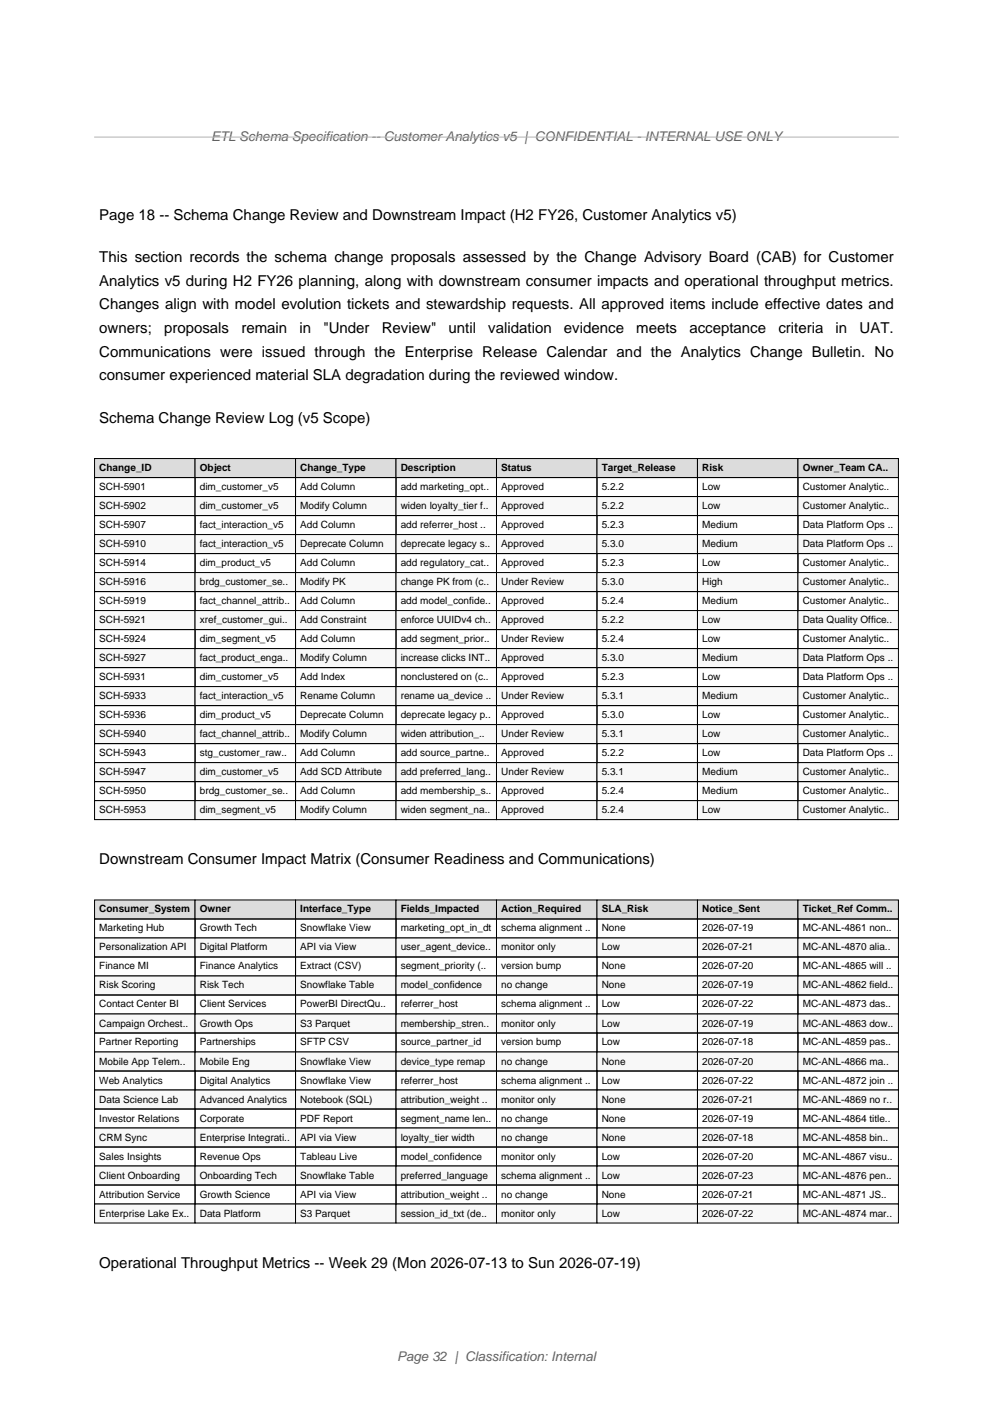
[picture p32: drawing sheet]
<svg xmlns="http://www.w3.org/2000/svg" width="210mm" height="297mm" viewBox="0 0 210 297" stroke-linecap="round" stroke-linejoin="round" font-family="sans-serif">
<defs><g id="words">
<g font-size="3.2">
<text x="21" y="46.5">Page 18 -- Schema Change Review and Downstream Impact (H2 FY26, Customer Analytics v5)</text>
<text x="21" y="55.5">This section records the schema change proposals assessed by the Change Advisory Board (CAB) for Customer</text>
<text x="21" y="60.5">Analytics v5 during H2 FY26 planning, along with downstream consumer impacts and operational throughput metrics.</text>
<text x="21" y="65.5">Changes align with model evolution tickets and stewardship requests. All approved items include effective dates and</text>
<text x="21" y="70.5">owners;</text>
<text x="34.7" y="70.5">proposals</text>
<text x="51" y="70.5">remain</text>
<text x="63.3" y="70.5">in</text>
<text x="68.4" y="70.5">&quot;Under</text>
<text x="80.7" y="70.5">Review&quot;</text>
<text x="94.9" y="70.5">until</text>
<text x="103.3" y="70.5">validation</text>
<text x="119.3" y="70.5">evidence</text>
<text x="134.6" y="70.5">meets</text>
<text x="145.8" y="70.5">acceptance</text>
<text x="164.6" y="70.5">criteria</text>
<text x="176.7" y="70.5">in</text>
<text x="181.8" y="70.5">UAT.</text>
<text x="21" y="75.5">Communications were issued through the Enterprise Release Calendar and the Analytics Change Bulletin. No</text>
<text x="21" y="80.5">consumer experienced material SLA degradation during the reviewed window.</text>
<text x="21" y="89.5">Schema Change Review Log (v5 Scope)</text>
<text x="21" y="182.8">Downstream Consumer Impact Matrix (Consumer Readiness and Communications)</text>
<text x="21" y="268.2">Operational Throughput Metrics -- Week 29 (Mon 2026-07-13 to Sun 2026-07-19)</text>
</g>
<g font-size="2.8" fill="#646464">
<text x="44.6" y="29.8">ETL Schema Specification -- Customer Analytics v5 | CONFIDENTIAL - INTERNAL USE ONLY</text>
<text x="84" y="287.8">Page 32 | Classification: Internal</text>
</g>
<g font-size="2.1">
<text x="21" y="99.6">Change_ID</text>
<text x="42.2" y="99.6">Object</text>
<text x="63.5" y="99.6">Change_Type</text>
<text x="84.8" y="99.6">Description</text>
<text x="106" y="99.6">Status</text>
<text x="127.3" y="99.6">Target_Release</text>
<text x="148.5" y="99.6">Risk</text>
<text x="169.7" y="99.6">Owner_Team CA..</text>
<text x="21" y="103.7">SCH-5901</text>
<text x="21" y="107.7">SCH-5902</text>
<text x="42.2" y="103.7">dim_customer_v5</text>
<text x="42.2" y="107.7">dim_customer_v5</text>
<text x="63.5" y="103.7">Add Column</text>
<text x="63.5" y="107.7">Modify Column</text>
<text x="84.8" y="103.7">add marketing_opt..</text>
<text x="84.8" y="107.7">widen loyalty_tier f..</text>
<text x="106" y="103.7">Approved</text>
<text x="106" y="107.7">Approved</text>
<text x="127.3" y="103.7">5.2.2</text>
<text x="127.3" y="107.7">5.2.2</text>
<text x="148.5" y="103.7">Low</text>
<text x="148.5" y="107.7">Low</text>
<text x="169.7" y="103.7">Customer Analytic..</text>
<text x="169.7" y="107.7">Customer Analytic..</text>
<text x="21" y="111.7">SCH-5907</text>
<text x="42.2" y="111.7">fact_interaction_v5</text>
<text x="63.5" y="111.7">Add Column</text>
<text x="84.8" y="111.7">add referrer_host ..</text>
<text x="106" y="111.7">Approved</text>
<text x="127.3" y="111.7">5.2.3</text>
<text x="148.5" y="111.7">Medium</text>
<text x="169.7" y="111.7">Data Platform Ops ..</text>
<text x="21" y="115.7">SCH-5910</text>
<text x="21" y="119.7">SCH-5914</text>
<text x="42.2" y="115.7">fact_interaction_v5</text>
<text x="42.2" y="119.7">dim_product_v5</text>
<text x="63.5" y="115.7">Deprecate Column</text>
<text x="63.5" y="119.7">Add Column</text>
<text x="84.8" y="115.7">deprecate legacy s..</text>
<text x="84.8" y="119.7">add regulatory_cat..</text>
<text x="106" y="115.7">Approved</text>
<text x="106" y="119.7">Approved</text>
<text x="127.3" y="115.7">5.3.0</text>
<text x="127.3" y="119.7">5.2.3</text>
<text x="148.5" y="115.7">Medium</text>
<text x="148.5" y="119.7">Low</text>
<text x="169.7" y="115.7">Data Platform Ops ..</text>
<text x="169.7" y="119.7">Customer Analytic..</text>
<text x="21" y="123.8">SCH-5916</text>
<text x="42.2" y="123.8">brdg_customer_se..</text>
<text x="63.5" y="123.8">Modify PK</text>
<text x="84.8" y="123.8">change PK from (c..</text>
<text x="106" y="123.8">Under Review</text>
<text x="127.3" y="123.8">5.3.0</text>
<text x="148.5" y="123.8">High</text>
<text x="169.7" y="123.8">Customer Analytic..</text>
<text x="21" y="127.8">SCH-5919</text>
<text x="21" y="131.8">SCH-5921</text>
<text x="42.2" y="127.8">fact_channel_attrib..</text>
<text x="42.2" y="131.8">xref_customer_gui..</text>
<text x="63.5" y="127.8">Add Column</text>
<text x="63.5" y="131.8">Add Constraint</text>
<text x="84.8" y="127.8">add model_confide..</text>
<text x="84.8" y="131.8">enforce UUIDv4 ch..</text>
<text x="106" y="127.8">Approved</text>
<text x="106" y="131.8">Approved</text>
<text x="127.3" y="127.8">5.2.4</text>
<text x="127.3" y="131.8">5.2.2</text>
<text x="148.5" y="127.8">Medium</text>
<text x="148.5" y="131.8">Low</text>
<text x="169.7" y="127.8">Customer Analytic..</text>
<text x="169.7" y="131.8">Data Quality Office..</text>
<text x="21" y="135.8">SCH-5924</text>
<text x="42.2" y="135.8">dim_segment_v5</text>
<text x="63.5" y="135.8">Add Column</text>
<text x="84.8" y="135.8">add segment_prior..</text>
<text x="106" y="135.8">Under Review</text>
<text x="127.3" y="135.8">5.2.4</text>
<text x="148.5" y="135.8">Low</text>
<text x="169.7" y="135.8">Customer Analytic..</text>
<text x="21" y="139.8">SCH-5927</text>
<text x="21" y="143.9">SCH-5931</text>
<text x="42.2" y="139.8">fact_product_enga..</text>
<text x="42.2" y="143.9">dim_customer_v5</text>
<text x="63.5" y="139.8">Modify Column</text>
<text x="63.5" y="143.9">Add Index</text>
<text x="84.8" y="139.8">increase clicks INT..</text>
<text x="84.8" y="143.9">nonclustered on (c..</text>
<text x="106" y="139.8">Approved</text>
<text x="106" y="143.9">Approved</text>
<text x="127.3" y="139.8">5.3.0</text>
<text x="127.3" y="143.9">5.2.3</text>
<text x="148.5" y="139.8">Medium</text>
<text x="148.5" y="143.9">Low</text>
<text x="169.7" y="139.8">Data Platform Ops ..</text>
<text x="169.7" y="143.9">Data Platform Ops ..</text>
<text x="21" y="147.9">SCH-5933</text>
<text x="42.2" y="147.9">fact_interaction_v5</text>
<text x="63.5" y="147.9">Rename Column</text>
<text x="84.8" y="147.9">rename ua_device ..</text>
<text x="106" y="147.9">Under Review</text>
<text x="127.3" y="147.9">5.3.1</text>
<text x="148.5" y="147.9">Medium</text>
<text x="169.7" y="147.9">Customer Analytic..</text>
<text x="21" y="151.9">SCH-5936</text>
<text x="21" y="155.9">SCH-5940</text>
<text x="42.2" y="151.9">dim_product_v5</text>
<text x="42.2" y="155.9">fact_channel_attrib..</text>
<text x="63.5" y="151.9">Deprecate Column</text>
<text x="63.5" y="155.9">Modify Column</text>
<text x="84.8" y="151.9">deprecate legacy p..</text>
<text x="84.8" y="155.9">widen attribution_..</text>
<text x="106" y="151.9">Approved</text>
<text x="106" y="155.9">Under Review</text>
<text x="127.3" y="151.9">5.3.0</text>
<text x="127.3" y="155.9">5.3.1</text>
<text x="148.5" y="151.9">Low</text>
<text x="148.5" y="155.9">Low</text>
<text x="169.7" y="151.9">Customer Analytic..</text>
<text x="169.7" y="155.9">Customer Analytic..</text>
<text x="21" y="159.9">SCH-5943</text>
<text x="42.2" y="159.9">stg_customer_raw..</text>
<text x="63.5" y="159.9">Add Column</text>
<text x="84.8" y="159.9">add source_partne..</text>
<text x="106" y="159.9">Approved</text>
<text x="127.3" y="159.9">5.2.2</text>
<text x="148.5" y="159.9">Low</text>
<text x="169.7" y="159.9">Data Platform Ops ..</text>
<text x="21" y="164">SCH-5947</text>
<text x="21" y="168">SCH-5950</text>
<text x="42.2" y="164">dim_customer_v5</text>
<text x="42.2" y="168">brdg_customer_se..</text>
<text x="63.5" y="164">Add SCD Attribute</text>
<text x="63.5" y="168">Add Column</text>
<text x="84.8" y="164">add preferred_lang..</text>
<text x="84.8" y="168">add membership_s..</text>
<text x="106" y="164">Under Review</text>
<text x="106" y="168">Approved</text>
<text x="127.3" y="164">5.3.1</text>
<text x="127.3" y="168">5.2.4</text>
<text x="148.5" y="164">Medium</text>
<text x="148.5" y="168">Medium</text>
<text x="169.7" y="164">Customer Analytic..</text>
<text x="169.7" y="168">Customer Analytic..</text>
<text x="21" y="172">SCH-5953</text>
<text x="42.2" y="172">dim_segment_v5</text>
<text x="63.5" y="172">Modify Column</text>
<text x="84.8" y="172">widen segment_na..</text>
<text x="106" y="172">Approved</text>
<text x="127.3" y="172">5.2.4</text>
<text x="148.5" y="172">Low</text>
<text x="169.7" y="172">Customer Analytic..</text>
<text x="21" y="193">Consumer_System</text>
<text x="21" y="197">Marketing Hub</text>
<text x="42.2" y="193">Owner</text>
<text x="42.2" y="197">Growth Tech</text>
<text x="63.5" y="193">Interface_Type</text>
<text x="63.5" y="197">Snowflake View</text>
<text x="84.8" y="193">Fields_Impacted</text>
<text x="84.8" y="197">marketing_opt_in_dt</text>
<text x="106" y="193">Action_Required</text>
<text x="106" y="197">schema alignment ..</text>
<text x="127.3" y="193">SLA_Risk</text>
<text x="127.3" y="197">None</text>
<text x="148.5" y="193">Notice_Sent</text>
<text x="148.5" y="197">2026-07-19</text>
<text x="169.7" y="193">Ticket_Ref Comm..</text>
<text x="169.7" y="197">MC-ANL-4861 non..</text>
<text x="21" y="201.1">Personalization API</text>
<text x="42.2" y="201.1">Digital Platform</text>
<text x="63.5" y="201.1">API via View</text>
<text x="84.8" y="201.1">user_agent_device..</text>
<text x="106" y="201.1">monitor only</text>
<text x="127.3" y="201.1">Low</text>
<text x="148.5" y="201.1">2026-07-21</text>
<text x="169.7" y="201.1">MC-ANL-4870 alia..</text>
<text x="21" y="205.1">Finance MI</text>
<text x="21" y="209.1">Risk Scoring</text>
<text x="42.2" y="205.1">Finance Analytics</text>
<text x="42.2" y="209.1">Risk Tech</text>
<text x="63.5" y="205.1">Extract (CSV)</text>
<text x="63.5" y="209.1">Snowflake Table</text>
<text x="84.8" y="205.1">segment_priority (..</text>
<text x="84.8" y="209.1">model_confidence</text>
<text x="106" y="205.1">version bump</text>
<text x="106" y="209.1">no change</text>
<text x="127.3" y="205.1">None</text>
<text x="127.3" y="209.1">None</text>
<text x="148.5" y="205.1">2026-07-20</text>
<text x="148.5" y="209.1">2026-07-19</text>
<text x="169.7" y="205.1">MC-ANL-4865 will ..</text>
<text x="169.7" y="209.1">MC-ANL-4862 field..</text>
<text x="21" y="213.1">Contact Center BI</text>
<text x="42.2" y="213.1">Client Services</text>
<text x="63.5" y="213.1">PowerBI DirectQu..</text>
<text x="84.8" y="213.1">referrer_host</text>
<text x="106" y="213.1">schema alignment ..</text>
<text x="127.3" y="213.1">Low</text>
<text x="148.5" y="213.1">2026-07-22</text>
<text x="169.7" y="213.1">MC-ANL-4873 das..</text>
<text x="21" y="217.1">Campaign Orchest..</text>
<text x="21" y="221.2">Partner Reporting</text>
<text x="42.2" y="217.1">Growth Ops</text>
<text x="42.2" y="221.2">Partnerships</text>
<text x="63.5" y="217.1">S3 Parquet</text>
<text x="63.5" y="221.2">SFTP CSV</text>
<text x="84.8" y="217.1">membership_stren..</text>
<text x="84.8" y="221.2">source_partner_id</text>
<text x="106" y="217.1">monitor only</text>
<text x="106" y="221.2">version bump</text>
<text x="127.3" y="217.1">Low</text>
<text x="127.3" y="221.2">Low</text>
<text x="148.5" y="217.1">2026-07-19</text>
<text x="148.5" y="221.2">2026-07-18</text>
<text x="169.7" y="217.1">MC-ANL-4863 dow..</text>
<text x="169.7" y="221.2">MC-ANL-4859 pas..</text>
<text x="21" y="225.2">Mobile App Telem..</text>
<text x="42.2" y="225.2">Mobile Eng</text>
<text x="63.5" y="225.2">Snowflake View</text>
<text x="84.8" y="225.2">device_type remap</text>
<text x="106" y="225.2">no change</text>
<text x="127.3" y="225.2">None</text>
<text x="148.5" y="225.2">2026-07-20</text>
<text x="169.7" y="225.2">MC-ANL-4866 ma..</text>
<text x="21" y="229.2">Web Analytics</text>
<text x="21" y="233.2">Data Science Lab</text>
<text x="42.2" y="229.2">Digital Analytics</text>
<text x="42.2" y="233.2">Advanced Analytics</text>
<text x="63.5" y="229.2">Snowflake View</text>
<text x="63.5" y="233.2">Notebook (SQL)</text>
<text x="84.8" y="229.2">referrer_host</text>
<text x="84.8" y="233.2">attribution_weight ..</text>
<text x="106" y="229.2">schema alignment ..</text>
<text x="106" y="233.2">monitor only</text>
<text x="127.3" y="229.2">Low</text>
<text x="127.3" y="233.2">None</text>
<text x="148.5" y="229.2">2026-07-22</text>
<text x="148.5" y="233.2">2026-07-21</text>
<text x="169.7" y="229.2">MC-ANL-4872 join ..</text>
<text x="169.7" y="233.2">MC-ANL-4869 no r..</text>
<text x="21" y="237.2">Investor Relations</text>
<text x="42.2" y="237.2">Corporate</text>
<text x="63.5" y="237.2">PDF Report</text>
<text x="84.8" y="237.2">segment_name len..</text>
<text x="106" y="237.2">no change</text>
<text x="127.3" y="237.2">None</text>
<text x="148.5" y="237.2">2026-07-19</text>
<text x="169.7" y="237.2">MC-ANL-4864 title..</text>
<text x="21" y="241.3">CRM Sync</text>
<text x="21" y="245.3">Sales Insights</text>
<text x="42.2" y="241.3">Enterprise Integrati..</text>
<text x="42.2" y="245.3">Revenue Ops</text>
<text x="63.5" y="241.3">API via View</text>
<text x="63.5" y="245.3">Tableau Live</text>
<text x="84.8" y="241.3">loyalty_tier width</text>
<text x="84.8" y="245.3">model_confidence</text>
<text x="106" y="241.3">no change</text>
<text x="106" y="245.3">monitor only</text>
<text x="127.3" y="241.3">None</text>
<text x="127.3" y="245.3">Low</text>
<text x="148.5" y="241.3">2026-07-18</text>
<text x="148.5" y="245.3">2026-07-20</text>
<text x="169.7" y="241.3">MC-ANL-4858 bin..</text>
<text x="169.7" y="245.3">MC-ANL-4867 visu..</text>
<text x="21" y="249.3">Client Onboarding</text>
<text x="42.2" y="249.3">Onboarding Tech</text>
<text x="63.5" y="249.3">Snowflake Table</text>
<text x="84.8" y="249.3">preferred_language</text>
<text x="106" y="249.3">schema alignment ..</text>
<text x="127.3" y="249.3">Low</text>
<text x="148.5" y="249.3">2026-07-23</text>
<text x="169.7" y="249.3">MC-ANL-4876 pen..</text>
<text x="21" y="253.3">Attribution Service</text>
<text x="21" y="257.3">Enterprise Lake Ex..</text>
<text x="42.2" y="253.3">Growth Science</text>
<text x="42.2" y="257.3">Data Platform</text>
<text x="63.5" y="253.3">API via View</text>
<text x="63.5" y="257.3">S3 Parquet</text>
<text x="84.8" y="253.3">attribution_weight ..</text>
<text x="84.8" y="257.3">session_id_txt (de..</text>
<text x="106" y="253.3">no change</text>
<text x="106" y="257.3">monitor only</text>
<text x="127.3" y="253.3">None</text>
<text x="127.3" y="257.3">Low</text>
<text x="148.5" y="253.3">2026-07-21</text>
<text x="148.5" y="257.3">2026-07-22</text>
<text x="169.7" y="253.3">MC-ANL-4871 JS..</text>
<text x="169.7" y="257.3">MC-ANL-4874 mar..</text>
</g>
</g></defs>
<path d="M20 29h170" fill="none" stroke="#b4b4b4" stroke-width=".21"/>
<g fill="#dcdcdc" stroke="#000" stroke-width=".21">
<path d="M20 97h21.3v4h-21.3z"/>
<path d="M41.3 97h21.2v4h-21.2z"/>
<path d="M62.5 97h21.3v4h-21.3z"/>
<path d="M83.7 97h21.3v4h-21.3z"/>
<path d="M105 97h21.3v4h-21.3z"/>
<path d="M126.3 97h21.2v4h-21.2z"/>
<path d="M147.5 97h21.3v4h-21.3z"/>
<path d="M168.8 97h21.2v4h-21.2z"/>
</g>
<path d="M20 101h21.3v4h-21.3zM41.3 101h21.2v4h-21.2zM62.5 101h21.3v4h-21.3zM83.7 101h21.3v4h-21.3zM105 101h21.3v4h-21.3zM126.3 101h21.2v4h-21.2zM147.5 101h21.3v4h-21.3zM168.8 101h21.2v4h-21.2z" fill="none" stroke="#000" stroke-width=".21"/>
<g fill="#f8f8f8" stroke="#000" stroke-width=".21">
<path d="M20 105h21.3v4.1h-21.3z"/>
<path d="M41.3 105h21.2v4.1h-21.2z"/>
<path d="M62.5 105h21.3v4.1h-21.3z"/>
<path d="M83.7 105h21.3v4.1h-21.3z"/>
<path d="M105 105h21.3v4.1h-21.3z"/>
<path d="M126.3 105h21.2v4.1h-21.2z"/>
<path d="M147.5 105h21.3v4.1h-21.3z"/>
<path d="M168.8 105h21.2v4.1h-21.2z"/>
</g>
<path d="M20 109.1h21.3v4h-21.3zM41.3 109.1h21.2v4h-21.2zM62.5 109.1h21.3v4h-21.3zM83.7 109.1h21.3v4h-21.3zM105 109.1h21.3v4h-21.3zM126.3 109.1h21.2v4h-21.2zM147.5 109.1h21.3v4h-21.3zM168.8 109.1h21.2v4h-21.2z" fill="none" stroke="#000" stroke-width=".21"/>
<g fill="#f8f8f8" stroke="#000" stroke-width=".21">
<path d="M20 113.1h21.3v4h-21.3z"/>
<path d="M41.3 113.1h21.2v4h-21.2z"/>
<path d="M62.5 113.1h21.3v4h-21.3z"/>
<path d="M83.7 113.1h21.3v4h-21.3z"/>
<path d="M105 113.1h21.3v4h-21.3z"/>
<path d="M126.3 113.1h21.2v4h-21.2z"/>
<path d="M147.5 113.1h21.3v4h-21.3z"/>
<path d="M168.8 113.1h21.2v4h-21.2z"/>
</g>
<path d="M20 117.1h21.3v4h-21.3zM41.3 117.1h21.2v4h-21.2zM62.5 117.1h21.3v4h-21.3zM83.7 117.1h21.3v4h-21.3zM105 117.1h21.3v4h-21.3zM126.3 117.1h21.2v4h-21.2zM147.5 117.1h21.3v4h-21.3zM168.8 117.1h21.2v4h-21.2z" fill="none" stroke="#000" stroke-width=".21"/>
<g fill="#f8f8f8" stroke="#000" stroke-width=".21">
<path d="M20 121.1h21.3v4h-21.3z"/>
<path d="M41.3 121.1h21.2v4h-21.2z"/>
<path d="M62.5 121.1h21.3v4h-21.3z"/>
<path d="M83.7 121.1h21.3v4h-21.3z"/>
<path d="M105 121.1h21.3v4h-21.3z"/>
<path d="M126.3 121.1h21.2v4h-21.2z"/>
<path d="M147.5 121.1h21.3v4h-21.3z"/>
<path d="M168.8 121.1h21.2v4h-21.2z"/>
</g>
<path d="M20 125.1h21.3v4.1h-21.3zM41.3 125.1h21.2v4.1h-21.2zM62.5 125.1h21.3v4.1h-21.3zM83.7 125.1h21.3v4.1h-21.3zM105 125.1h21.3v4.1h-21.3zM126.3 125.1h21.2v4.1h-21.2zM147.5 125.1h21.3v4.1h-21.3zM168.8 125.1h21.2v4.1h-21.2z" fill="none" stroke="#000" stroke-width=".21"/>
<g fill="#f8f8f8" stroke="#000" stroke-width=".21">
<path d="M20 129.2h21.3v4h-21.3z"/>
<path d="M41.3 129.2h21.2v4h-21.2z"/>
<path d="M62.5 129.2h21.3v4h-21.3z"/>
<path d="M83.7 129.2h21.3v4h-21.3z"/>
<path d="M105 129.2h21.3v4h-21.3z"/>
<path d="M126.3 129.2h21.2v4h-21.2z"/>
<path d="M147.5 129.2h21.3v4h-21.3z"/>
<path d="M168.8 129.2h21.2v4h-21.2z"/>
</g>
<path d="M20 133.2h21.3v4h-21.3zM41.3 133.2h21.2v4h-21.2zM62.5 133.2h21.3v4h-21.3zM83.7 133.2h21.3v4h-21.3zM105 133.2h21.3v4h-21.3zM126.3 133.2h21.2v4h-21.2zM147.5 133.2h21.3v4h-21.3zM168.8 133.2h21.2v4h-21.2z" fill="none" stroke="#000" stroke-width=".21"/>
<g fill="#f8f8f8" stroke="#000" stroke-width=".21">
<path d="M20 137.2h21.3v4h-21.3z"/>
<path d="M41.3 137.2h21.2v4h-21.2z"/>
<path d="M62.5 137.2h21.3v4h-21.3z"/>
<path d="M83.7 137.2h21.3v4h-21.3z"/>
<path d="M105 137.2h21.3v4h-21.3z"/>
<path d="M126.3 137.2h21.2v4h-21.2z"/>
<path d="M147.5 137.2h21.3v4h-21.3z"/>
<path d="M168.8 137.2h21.2v4h-21.2z"/>
</g>
<path d="M20 141.2h21.3v4h-21.3zM41.3 141.2h21.2v4h-21.2zM62.5 141.2h21.3v4h-21.3zM83.7 141.2h21.3v4h-21.3zM105 141.2h21.3v4h-21.3zM126.3 141.2h21.2v4h-21.2zM147.5 141.2h21.3v4h-21.3zM168.8 141.2h21.2v4h-21.2z" fill="none" stroke="#000" stroke-width=".21"/>
<g fill="#f8f8f8" stroke="#000" stroke-width=".21">
<path d="M20 145.2h21.3v4.1h-21.3z"/>
<path d="M41.3 145.2h21.2v4.1h-21.2z"/>
<path d="M62.5 145.2h21.3v4.1h-21.3z"/>
<path d="M83.7 145.2h21.3v4.1h-21.3z"/>
<path d="M105 145.2h21.3v4.1h-21.3z"/>
<path d="M126.3 145.2h21.2v4.1h-21.2z"/>
<path d="M147.5 145.2h21.3v4.1h-21.3z"/>
<path d="M168.8 145.2h21.2v4.1h-21.2z"/>
</g>
<path d="M20 149.3h21.3v4h-21.3zM41.3 149.3h21.2v4h-21.2zM62.5 149.3h21.3v4h-21.3zM83.7 149.3h21.3v4h-21.3zM105 149.3h21.3v4h-21.3zM126.3 149.3h21.2v4h-21.2zM147.5 149.3h21.3v4h-21.3zM168.8 149.3h21.2v4h-21.2z" fill="none" stroke="#000" stroke-width=".21"/>
<g fill="#f8f8f8" stroke="#000" stroke-width=".21">
<path d="M20 153.3h21.3v4h-21.3z"/>
<path d="M41.3 153.3h21.2v4h-21.2z"/>
<path d="M62.5 153.3h21.3v4h-21.3z"/>
<path d="M83.7 153.3h21.3v4h-21.3z"/>
<path d="M105 153.3h21.3v4h-21.3z"/>
<path d="M126.3 153.3h21.2v4h-21.2z"/>
<path d="M147.5 153.3h21.3v4h-21.3z"/>
<path d="M168.8 153.3h21.2v4h-21.2z"/>
</g>
<path d="M20 157.3h21.3v4h-21.3zM41.3 157.3h21.2v4h-21.2zM62.5 157.3h21.3v4h-21.3zM83.7 157.3h21.3v4h-21.3zM105 157.3h21.3v4h-21.3zM126.3 157.3h21.2v4h-21.2zM147.5 157.3h21.3v4h-21.3zM168.8 157.3h21.2v4h-21.2z" fill="none" stroke="#000" stroke-width=".21"/>
<g fill="#f8f8f8" stroke="#000" stroke-width=".21">
<path d="M20 161.3h21.3v4h-21.3z"/>
<path d="M41.3 161.3h21.2v4h-21.2z"/>
<path d="M62.5 161.3h21.3v4h-21.3z"/>
<path d="M83.7 161.3h21.3v4h-21.3z"/>
<path d="M105 161.3h21.3v4h-21.3z"/>
<path d="M126.3 161.3h21.2v4h-21.2z"/>
<path d="M147.5 161.3h21.3v4h-21.3z"/>
<path d="M168.8 161.3h21.2v4h-21.2z"/>
</g>
<path d="M20 165.3h21.3v4.1h-21.3zM41.3 165.3h21.2v4.1h-21.2zM62.5 165.3h21.3v4.1h-21.3zM83.7 165.3h21.3v4.1h-21.3zM105 165.3h21.3v4.1h-21.3zM126.3 165.3h21.2v4.1h-21.2zM147.5 165.3h21.3v4.1h-21.3zM168.8 165.3h21.2v4.1h-21.2z" fill="none" stroke="#000" stroke-width=".21"/>
<g fill="#f8f8f8" stroke="#000" stroke-width=".21">
<path d="M20 169.4h21.3v4h-21.3z"/>
<path d="M41.3 169.4h21.2v4h-21.2z"/>
<path d="M62.5 169.4h21.3v4h-21.3z"/>
<path d="M83.7 169.4h21.3v4h-21.3z"/>
<path d="M105 169.4h21.3v4h-21.3z"/>
<path d="M126.3 169.4h21.2v4h-21.2z"/>
<path d="M147.5 169.4h21.3v4h-21.3z"/>
<path d="M168.8 169.4h21.2v4h-21.2z"/>
</g>
<g fill="#dcdcdc" stroke="#000" stroke-width=".21">
<path d="M20 190.4h21.3v4h-21.3z"/>
<path d="M41.3 190.4h21.2v4h-21.2z"/>
<path d="M62.5 190.4h21.3v4h-21.3z"/>
<path d="M83.7 190.4h21.3v4h-21.3z"/>
<path d="M105 190.4h21.3v4h-21.3z"/>
<path d="M126.3 190.4h21.2v4h-21.2z"/>
<path d="M147.5 190.4h21.3v4h-21.3z"/>
<path d="M168.8 190.4h21.2v4h-21.2z"/>
</g>
<path d="M20 194.4h21.3v4h-21.3zM41.3 194.4h21.2v4h-21.2zM62.5 194.4h21.3v4h-21.3zM83.7 194.4h21.3v4h-21.3zM105 194.4h21.3v4h-21.3zM126.3 194.4h21.2v4h-21.2zM147.5 194.4h21.3v4h-21.3zM168.8 194.4h21.2v4h-21.2z" fill="none" stroke="#000" stroke-width=".21"/>
<g fill="#f8f8f8" stroke="#000" stroke-width=".21">
<path d="M20 198.4h21.3v4h-21.3z"/>
<path d="M41.3 198.4h21.2v4h-21.2z"/>
<path d="M62.5 198.4h21.3v4h-21.3z"/>
<path d="M83.7 198.4h21.3v4h-21.3z"/>
<path d="M105 198.4h21.3v4h-21.3z"/>
<path d="M126.3 198.4h21.2v4h-21.2z"/>
<path d="M147.5 198.4h21.3v4h-21.3z"/>
<path d="M168.8 198.4h21.2v4h-21.2z"/>
</g>
<path d="M20 202.4h21.3v4.1h-21.3zM41.3 202.4h21.2v4.1h-21.2zM62.5 202.4h21.3v4.1h-21.3zM83.7 202.4h21.3v4.1h-21.3zM105 202.4h21.3v4.1h-21.3zM126.3 202.4h21.2v4.1h-21.2zM147.5 202.4h21.3v4.1h-21.3zM168.8 202.4h21.2v4.1h-21.2z" fill="none" stroke="#000" stroke-width=".21"/>
<g fill="#f8f8f8" stroke="#000" stroke-width=".21">
<path d="M20 206.5h21.3v4h-21.3z"/>
<path d="M41.3 206.5h21.2v4h-21.2z"/>
<path d="M62.5 206.5h21.3v4h-21.3z"/>
<path d="M83.7 206.5h21.3v4h-21.3z"/>
<path d="M105 206.5h21.3v4h-21.3z"/>
<path d="M126.3 206.5h21.2v4h-21.2z"/>
<path d="M147.5 206.5h21.3v4h-21.3z"/>
<path d="M168.8 206.5h21.2v4h-21.2z"/>
</g>
<path d="M20 210.5h21.3v4h-21.3zM41.3 210.5h21.2v4h-21.2zM62.5 210.5h21.3v4h-21.3zM83.7 210.5h21.3v4h-21.3zM105 210.5h21.3v4h-21.3zM126.3 210.5h21.2v4h-21.2zM147.5 210.5h21.3v4h-21.3zM168.8 210.5h21.2v4h-21.2z" fill="none" stroke="#000" stroke-width=".21"/>
<g fill="#f8f8f8" stroke="#000" stroke-width=".21">
<path d="M20 214.5h21.3v4h-21.3z"/>
<path d="M41.3 214.5h21.2v4h-21.2z"/>
<path d="M62.5 214.5h21.3v4h-21.3z"/>
<path d="M83.7 214.5h21.3v4h-21.3z"/>
<path d="M105 214.5h21.3v4h-21.3z"/>
<path d="M126.3 214.5h21.2v4h-21.2z"/>
<path d="M147.5 214.5h21.3v4h-21.3z"/>
<path d="M168.8 214.5h21.2v4h-21.2z"/>
</g>
<path d="M20 218.5h21.3v4h-21.3zM41.3 218.5h21.2v4h-21.2zM62.5 218.5h21.3v4h-21.3zM83.7 218.5h21.3v4h-21.3zM105 218.5h21.3v4h-21.3zM126.3 218.5h21.2v4h-21.2zM147.5 218.5h21.3v4h-21.3zM168.8 218.5h21.2v4h-21.2z" fill="none" stroke="#000" stroke-width=".21"/>
<g fill="#f8f8f8" stroke="#000" stroke-width=".21">
<path d="M20 222.5h21.3v4.1h-21.3z"/>
<path d="M41.3 222.5h21.2v4.1h-21.2z"/>
<path d="M62.5 222.5h21.3v4.1h-21.3z"/>
<path d="M83.7 222.5h21.3v4.1h-21.3z"/>
<path d="M105 222.5h21.3v4.1h-21.3z"/>
<path d="M126.3 222.5h21.2v4.1h-21.2z"/>
<path d="M147.5 222.5h21.3v4.1h-21.3z"/>
<path d="M168.8 222.5h21.2v4.1h-21.2z"/>
</g>
<path d="M20 226.6h21.3v4h-21.3zM41.3 226.6h21.2v4h-21.2zM62.5 226.6h21.3v4h-21.3zM83.7 226.6h21.3v4h-21.3zM105 226.6h21.3v4h-21.3zM126.3 226.6h21.2v4h-21.2zM147.5 226.6h21.3v4h-21.3zM168.8 226.6h21.2v4h-21.2z" fill="none" stroke="#000" stroke-width=".21"/>
<g fill="#f8f8f8" stroke="#000" stroke-width=".21">
<path d="M20 230.6h21.3v4h-21.3z"/>
<path d="M41.3 230.6h21.2v4h-21.2z"/>
<path d="M62.5 230.6h21.3v4h-21.3z"/>
<path d="M83.7 230.6h21.3v4h-21.3z"/>
<path d="M105 230.6h21.3v4h-21.3z"/>
<path d="M126.3 230.6h21.2v4h-21.2z"/>
<path d="M147.5 230.6h21.3v4h-21.3z"/>
<path d="M168.8 230.6h21.2v4h-21.2z"/>
</g>
<path d="M20 234.6h21.3v4h-21.3zM41.3 234.6h21.2v4h-21.2zM62.5 234.6h21.3v4h-21.3zM83.7 234.6h21.3v4h-21.3zM105 234.6h21.3v4h-21.3zM126.3 234.6h21.2v4h-21.2zM147.5 234.6h21.3v4h-21.3zM168.8 234.6h21.2v4h-21.2z" fill="none" stroke="#000" stroke-width=".21"/>
<g fill="#f8f8f8" stroke="#000" stroke-width=".21">
<path d="M20 238.6h21.3v4h-21.3z"/>
<path d="M41.3 238.6h21.2v4h-21.2z"/>
<path d="M62.5 238.6h21.3v4h-21.3z"/>
<path d="M83.7 238.6h21.3v4h-21.3z"/>
<path d="M105 238.6h21.3v4h-21.3z"/>
<path d="M126.3 238.6h21.2v4h-21.2z"/>
<path d="M147.5 238.6h21.3v4h-21.3z"/>
<path d="M168.8 238.6h21.2v4h-21.2z"/>
</g>
<path d="M20 242.6h21.3v4.1h-21.3zM41.3 242.6h21.2v4.1h-21.2zM62.5 242.6h21.3v4.1h-21.3zM83.7 242.6h21.3v4.1h-21.3zM105 242.6h21.3v4.1h-21.3zM126.3 242.6h21.2v4.1h-21.2zM147.5 242.6h21.3v4.1h-21.3zM168.8 242.6h21.2v4.1h-21.2z" fill="none" stroke="#000" stroke-width=".21"/>
<g fill="#f8f8f8" stroke="#000" stroke-width=".21">
<path d="M20 246.7h21.3v4h-21.3z"/>
<path d="M41.3 246.7h21.2v4h-21.2z"/>
<path d="M62.5 246.7h21.3v4h-21.3z"/>
<path d="M83.7 246.7h21.3v4h-21.3z"/>
<path d="M105 246.7h21.3v4h-21.3z"/>
<path d="M126.3 246.7h21.2v4h-21.2z"/>
<path d="M147.5 246.7h21.3v4h-21.3z"/>
<path d="M168.8 246.7h21.2v4h-21.2z"/>
</g>
<path d="M20 250.7h21.3v4h-21.3zM41.3 250.7h21.2v4h-21.2zM62.5 250.7h21.3v4h-21.3zM83.7 250.7h21.3v4h-21.3zM105 250.7h21.3v4h-21.3zM126.3 250.7h21.2v4h-21.2zM147.5 250.7h21.3v4h-21.3zM168.8 250.7h21.2v4h-21.2z" fill="none" stroke="#000" stroke-width=".21"/>
<g fill="#f8f8f8" stroke="#000" stroke-width=".21">
<path d="M20 254.7h21.3v4h-21.3z"/>
<path d="M41.3 254.7h21.2v4h-21.2z"/>
<path d="M62.5 254.7h21.3v4h-21.3z"/>
<path d="M83.7 254.7h21.3v4h-21.3z"/>
<path d="M105 254.7h21.3v4h-21.3z"/>
<path d="M126.3 254.7h21.2v4h-21.2z"/>
<path d="M147.5 254.7h21.3v4h-21.3z"/>
<path d="M168.8 254.7h21.2v4h-21.2z"/>
</g>
<use href="#words"/>
</svg>
